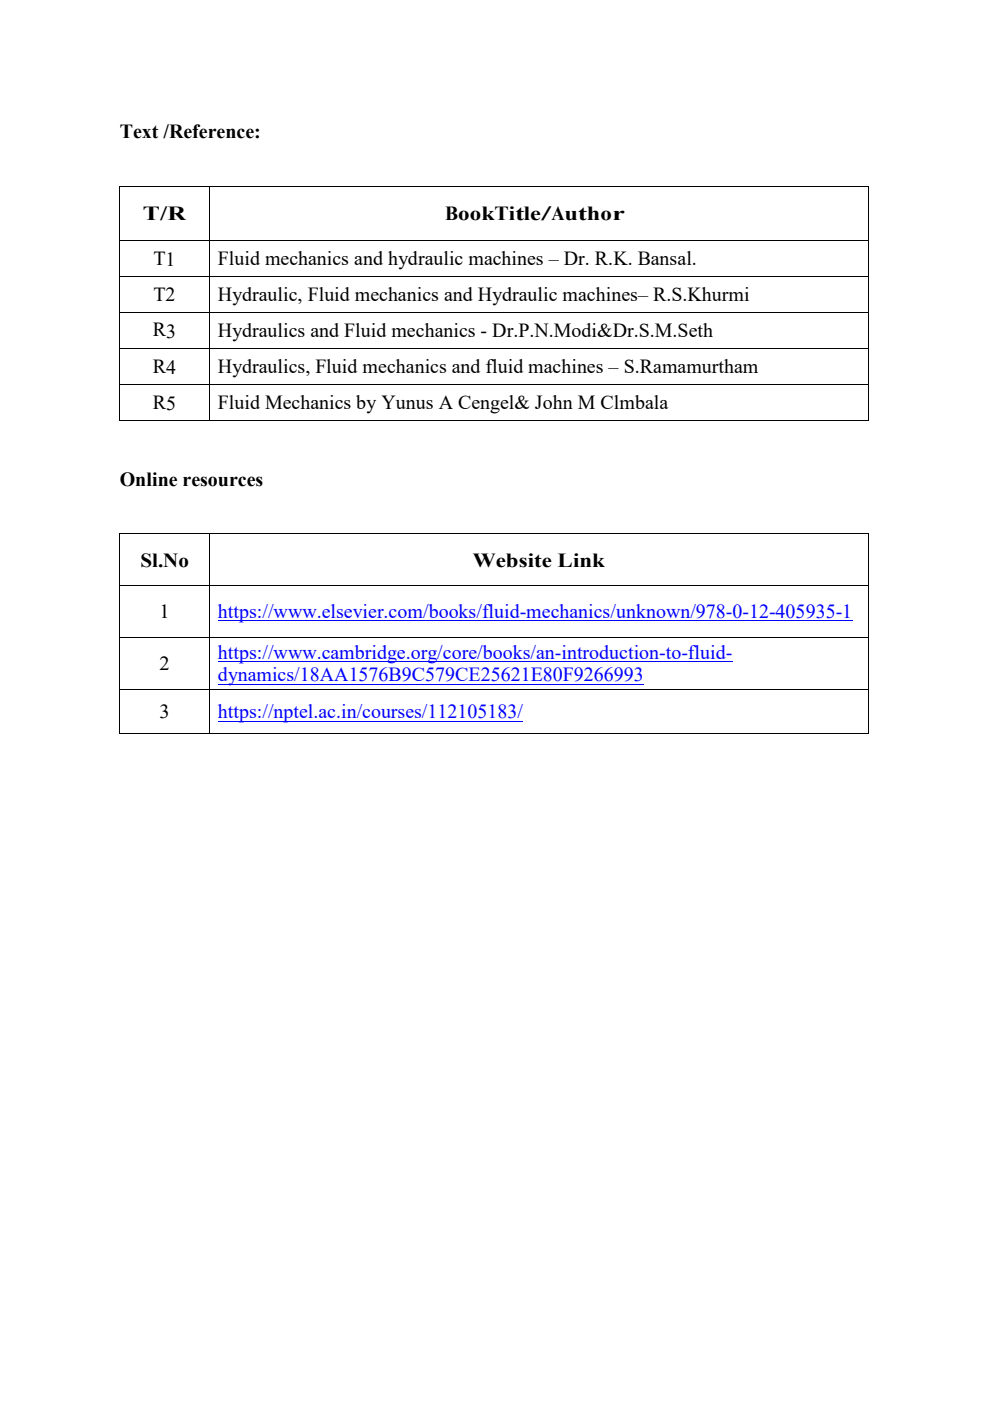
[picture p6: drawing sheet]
<svg xmlns="http://www.w3.org/2000/svg" width="210mm" height="297mm" viewBox="0 0 210 297" stroke-linecap="round" stroke-linejoin="round" font-family="sans-serif">
<defs><g id="words">
<g font-size="4.2">
<text x="25.4" y="29.3">Text /Reference:</text>
<text x="30.3" y="46.7">T/R</text>
<text x="94.4" y="46.7">BookTitle/Author</text>
<text x="32.6" y="56.1">T1</text>
<text x="46.2" y="56.3">Fluid mechanics and hydraulic machines – Dr. R.K. Bansal.</text>
<text x="32.6" y="63.9">T2</text>
<text x="46.2" y="63.9">Hydraulic, Fluid mechanics and Hydraulic machines– R.S.Khurmi</text>
<text x="32.4" y="71.3">R3</text>
<text x="46.2" y="71.5">Hydraulics and Fluid mechanics - Dr.P.N.Modi&amp;Dr.S.M.Seth</text>
<text x="32.4" y="79">R4</text>
<text x="46.2" y="79.1">Hydraulics, Fluid mechanics and fluid machines – S.Ramamurtham</text>
<text x="32.4" y="86.6">R5</text>
<text x="46.2" y="86.7">Fluid Mechanics by Yunus A Cengel&amp; John M Clmbala</text>
<text x="25.4" y="103">Online resources</text>
<text x="29.8" y="120.1">Sl.No</text>
<text x="100.3" y="120.1">Website Link</text>
<text x="33.8" y="131">1</text>
<text x="33.8" y="142.1">2</text>
<text x="33.8" y="152.3">3</text>
</g>
<g font-size="4.2" fill="#00f">
<text x="46.2" y="131">https://www.elsevier.com/books/fluid-mechanics/unknown/978-0-12-405935-1</text>
<text x="46.2" y="139.6">https://www.cambridge.org/core/books/an-introduction-to-fluid-</text>
<text x="46.2" y="144.5">dynamics/18AA1576B9C579CE25621E80F9266993</text>
<text x="46.2" y="152.3">https://nptel.ac.in/courses/112105183/</text>
</g>
</g></defs>
<g fill="#000">
<path d="M25.3 39.4h.2v.2h-.2zM44.4 39.4h.2v.2h-.2zM184.1 39.4h.1v.2h-.1zM25.3 51h.2v.2h-.2zM25.3 58.6h.2v.2h-.2zM44.4 51h.2v.2h-.2zM44.4 58.6h.2v.2h-.2zM184.1 51h.1v.2h-.1zM184.1 58.6h.1v.2h-.1zM25.3 66.3h.2zM25.3 73.9h.2v.1h-.2zM44.4 66.3h.1z"/>
<path d="M44.4 73.9h.2v.1h-.2zM184.1 66.3h.1zM184.1 73.9h.1v.1h-.1zM25.3 81.5h.2v.2h-.2zM25.3 89.1h.2v.2h-.2zM44.4 81.5h.2v.2h-.2zM44.4 89.1h.2v.2h-.2zM184.1 81.5h.1v.2h-.1zM184.1 89.1h.1v.2h-.1zM25.3 113.1h.2v.2h-.2zM44.4 113.1h.1v.2h-.1zM184.1 113.1h.1v.2h-.1z"/>
<path d="M25.3 124.1h.2v.1h-.2zM25.3 135l.2 .1zM44.4 124.1h.1v.1h-.1zM44.4 135l.1 .1zM184.1 124.1h.1v.1h-.1zM184.1 135l.1 .1zM25.3 146.2l.2 .1zM25.3 155.5h.2v.2h-.2zM44.4 146.2l.1 .1zM44.4 155.5h.1v.2h-.1zM184.1 146.2l.1 .1zM184.1 155.5h.1v.2h-.1z"/>
</g>
<g fill="none" stroke="#000" stroke-width=".21">
<path d="M25.4 39.6v11.4M25.5 39.5h18.9M44.4 39.6v11.4M44.6 39.5h139.5M184.1 39.6v11.4M25.4 51.2v7.4M25.4 58.8v7.5M25.5 51.1h18.9M25.5 58.7h18.9M44.4 51.2v7.4M44.4 58.8v7.5M44.6 51.1h139.5"/>
<path d="M44.6 58.7h139.5M184.1 51.2v7.4M184.1 58.8v7.5M25.4 66.3v7.6M25.4 74v7.5M25.5 66.3h18.9M25.5 74h18.9M44.4 66.3v7.6M44.4 74v7.5M44.5 66.3h139.6M44.6 74h139.5M184.1 66.3v7.6"/>
<path d="M184.1 74v7.5M25.4 81.7v7.4M25.5 81.6h18.9M25.5 89.2h18.9M44.4 81.7v7.4M44.6 81.6h139.5M44.6 89.2h139.5M184.1 81.7v7.4M25.4 113.3v10.8M25.5 113.2h18.9M44.4 113.3v10.8M44.5 113.2h139.6"/>
<path d="M184.1 113.3v10.8M25.4 124.2v10.8M25.4 135.1v11.1M25.5 124.2h18.9M25.5 135.1h18.9M44.4 124.2v10.8M44.4 135.1v11.1M44.5 124.2h139.6M44.5 135.1h139.6M184.1 124.2v10.8M184.1 135.1v11.1M25.4 146.3v9.2"/>
<path d="M25.5 146.3h18.9M25.5 155.6h18.9M44.4 146.3v9.2M44.5 146.3h139.6M44.5 155.6h139.6M184.1 146.3v9.2"/>
</g>
<path d="M46.2 131.6h134.6M46.2 140.2h109.2M46.2 145.1h90.3M46.2 152.9h64.7" fill="none" stroke="#00f" stroke-width=".21"/>
<use href="#words"/>
</svg>
